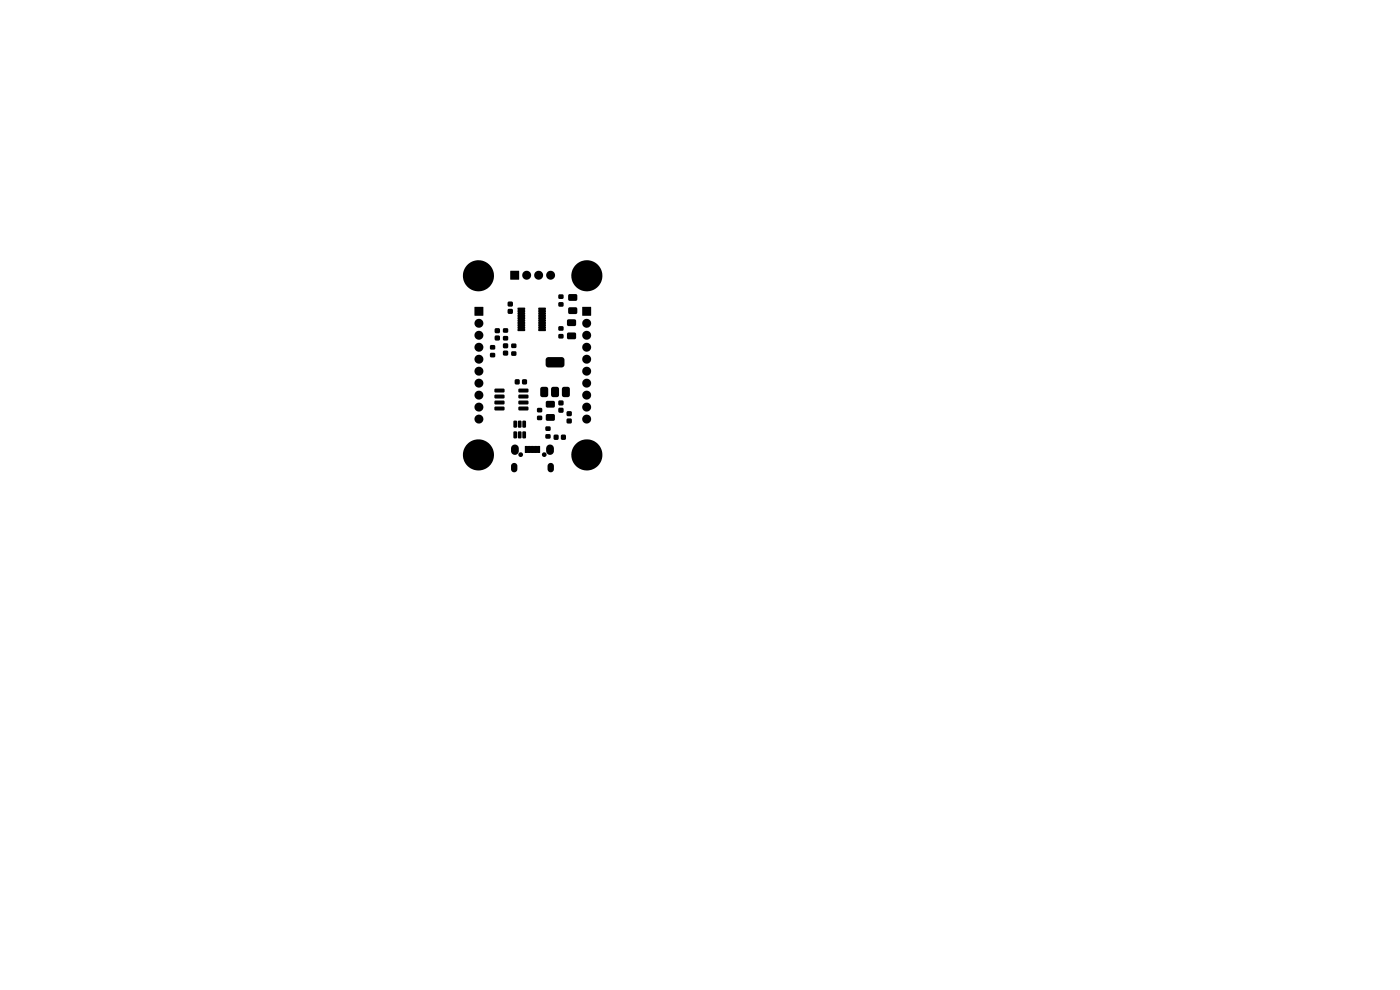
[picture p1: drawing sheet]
<svg xmlns="http://www.w3.org/2000/svg" width="297mm" height="210mm" viewBox="0 0 297 210" stroke-linecap="round" stroke-linejoin="round" font-family="sans-serif">
<g fill="#000">
<path d="M108.3 57.5h1.8v1.8h-1.8zM100.7 65.1h1.8v1.9h-1.8zM104 75l.2-.2 .7 .1 .2 .2-.1 .6-.2 .1h-.7l-.2-.3zM104 73.3l.2-.1h.7l.2 .3-.1 .5-.2 .2-.7-.1-.2-.2zM106.7 71.4l.3-.1h.7l.1 .3v.5l-.3 .2-.7-.1-.1-.2zM106.7 69.7l.3-.1 .7 .1 .1 .2v.6l-.3 .1-.7-.1-.1-.2zM108.5 74.6l.2-.1 .7 .1 .2 .2-.1 .6-.2 .1-.7-.1-.2-.2zM108.5 73l.2-.1h.7l.2 .3-.1 .5-.2 .2-.7-.1-.2-.2zM109.8 65.3l1.6 .1-.1 4.8-1.5-.1zM114.2 65.3l1.6 .1-.1 4.8-1.5-.1zM115.9 75.9l.4-.1h3.1l.3 .5v1.3l-.5 .3h-3.1l-.3-.5v-1.1zM118.6 70.9h.8l.2 .2-.1 .6-.2 .1h-.7l-.2-.3z"/>
<path d="M118.5 69.3l.2-.1h.7l.2 .3-.1 .5-.2 .2-.7-.1-.2-.2zM118.5 64.2l.2-.1h.7l.2 .3-.1 .5-.2 .2-.7-.1-.2-.2zM118.5 62.6l.2-.2 .7 .1 .2 .2-.1 .6-.2 .1h-.7l-.2-.3zM120.3 70.7l.3-.2 1.5 .1 .1 .3v.9l-.3 .2-1.5-.1-.1-.3zM120.4 67.8h1.7l.1 .3v.9l-.3 .2-1.5-.1-.1-.3zM120.7 65.2h1.6l.2 .3-.1 1-.3 .1h-1.4l-.2-.3zM120.6 62.5l.3-.1h1.4l.2 .3-.1 1-.3 .1h-1.4l-.2-.3zM123.5 65.1h1.9v1.9h-1.9zM105 86.3l1.9-.1 .1 .2v.5l-.2 .2h-1.7l-.2-.2zM105 85h1.9l.1 .2v.4l-.2 .2h-1.7l-.2-.2zM105 83.8l1.9-.1 .1 .2v.4l-.2 .2h-1.7l-.2-.2zM105 82.5l1.9-.1 .1 .2v.5l-.2 .2h-1.7l-.2-.2z"/>
<path d="M108.7 98.3a.67 .67 0 0 1 .7 0 .67 .67 0 0 1 .4 .6v.6a.68 .68 0 0 1-.7 .7 .68 .68 0 0 1-.7-.7v-.8zM109 91.6l.4-.1 .3 .1v1.2l-.2 .2h-.4l-.2-.1zM109 89.3l.4-.1 .3 .2v1.1l-.2 .2h-.4l-.2-.1zM108.6 94.6a.82 .82 0 0 1 .9-.3 .82 .82 0 0 1 .6 .8v.6a.82 .82 0 0 1-.9 .8 .82 .82 0 0 1-.8-.8zM109.9 91.6l.5-.1 .2 .1v1.2l-.1 .2h-.5l-.1-.1zM109.9 89.3l.5-.1 .2 .2v1.1l-.1 .2h-.5l-.1-.1zM110.9 91.6l.4-.1 .3 .1v1.2l-.2 .2h-.4l-.2-.1zM110.9 89.3l.4-.1 .3 .2v1.1l-.2 .2h-.4l-.2-.1zM110 86.3l1.9-.1 .2 .2v.5l-.2 .2h-1.8l-.1-.2zM110 85h1.9l.2 .2v.4l-.2 .2h-1.8l-.1-.2zM110 83.8l1.9-.1 .2 .2v.4l-.2 .2h-1.8l-.1-.2zM110 82.5l1.9-.1 .2 .2v.5l-.2 .2h-1.8l-.1-.2z"/>
<path d="M111.4 94.6h3.1l.1 1.4-3.2 .1zM114 88.3l.2-.1h.7l.2 .3-.1 .5-.3 .2-.7-.1-.1-.2zM114 86.6l.2-.1 .7 .1 .2 .2-.1 .6-.3 .1-.7-.1-.1-.2zM114.7 82.2l1.1-.1 .4 .2 .1 1.5-.2 .4h-1.1l-.3-.2-.1-1.5zM115.7 92.2l.3-.1h.7l.1 .3v.5l-.3 .2-.7-.1-.1-.2zM115.7 90.6l.3-.2 .7 .1 .1 .2v.6l-.3 .1h-.7l-.1-.3zM116 94.6a.83 .83 0 0 1 1-.3 .83 .83 0 0 1 .5 .8v.6a.83 .83 0 0 1-.8 .8 .83 .83 0 0 1-.8-.8zM116.4 98.3a.68 .68 0 0 1 .7 0 .68 .68 0 0 1 .4 .6v.6a.68 .68 0 0 1-.7 .7 .68 .68 0 0 1-.6-.7v-.8zM115.8 88l.3-.2 1.5 .1 .1 .3v.9l-.3 .2-1.5-.1-.1-.3zM115.9 85.1h1.7l.1 .3v.9l-.3 .2-1.5-.1-.1-.3zM117 82.2l1.1-.1 .4 .2 .1 1.5-.2 .4h-1.1l-.3-.2-.1-1.5zM119.3 82.2l1.1-.1 .4 .2 .1 1.5-.2 .4h-1.1l-.3-.2-.1-1.5z"/>
<circle cx="101.5" cy="58.5" r="3.3"/>
<circle cx="111.7" cy="58.4" r=".95"/>
<circle cx="114.3" cy="58.4" r=".95"/>
<circle cx="116.8" cy="58.4" r=".95"/>
<circle cx="124.5" cy="58.5" r="3.3"/>
<circle cx="101.6" cy="73.7" r=".95"/>
<circle cx="101.6" cy="68.6" r=".95"/>
<circle cx="101.6" cy="71.1" r=".95"/>
<circle cx="101.6" cy="78.7" r=".95"/>
<circle cx="101.6" cy="76.2" r=".95"/>
<circle cx="105.5" cy="70.2" r=".64"/>
<circle cx="105.5" cy="71.7" r=".64"/>
<circle cx="107.3" cy="73.4" r=".64"/>
<circle cx="107.3" cy="74.9" r=".64"/>
<circle cx="108.3" cy="66.1" r=".64"/>
<circle cx="108.3" cy="64.5" r=".64"/>
<circle cx="124.5" cy="78.7" r=".95"/>
<circle cx="124.5" cy="76.2" r=".95"/>
<circle cx="124.5" cy="68.6" r=".95"/>
<circle cx="124.5" cy="73.7" r=".95"/>
<circle cx="124.5" cy="71.1" r=".95"/>
<circle cx="101.5" cy="96.5" r="3.3"/>
<circle cx="101.6" cy="83.8" r=".95"/>
<circle cx="101.6" cy="81.3" r=".95"/>
<circle cx="101.6" cy="88.9" r=".95"/>
<circle cx="101.6" cy="86.4" r=".95"/>
<circle cx="109.7" cy="81" r=".64"/>
<circle cx="110.5" cy="96.4" r=".5"/>
<circle cx="111.3" cy="81" r=".64"/>
<circle cx="115.5" cy="96.4" r=".5"/>
<circle cx="118" cy="92.8" r=".64"/>
<circle cx="119" cy="87" r=".64"/>
<circle cx="119" cy="85.5" r=".64"/>
<circle cx="119.5" cy="92.8" r=".64"/>
<circle cx="120.8" cy="89.3" r=".64"/>
<circle cx="120.8" cy="87.8" r=".64"/>
<circle cx="124.5" cy="88.9" r=".95"/>
<circle cx="124.5" cy="86.4" r=".95"/>
<circle cx="124.5" cy="83.8" r=".95"/>
<circle cx="124.5" cy="81.3" r=".95"/>
<circle cx="124.5" cy="96.5" r="3.3"/>
</g>
</svg>
